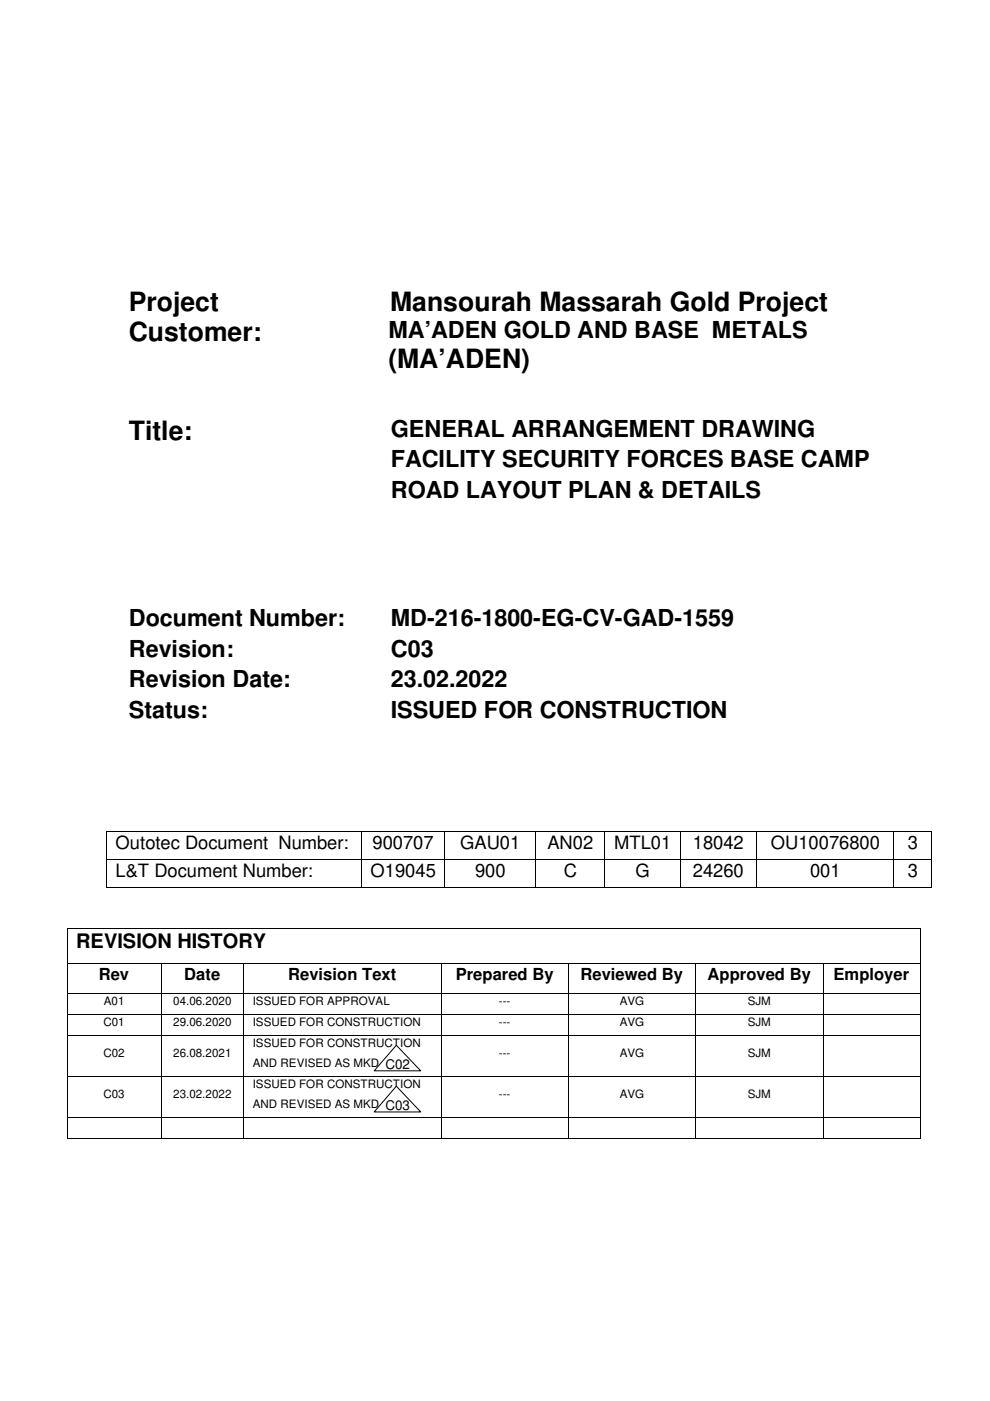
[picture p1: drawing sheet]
<svg xmlns="http://www.w3.org/2000/svg" width="210mm" height="297mm" viewBox="0 0 210 297" stroke-linecap="round" stroke-linejoin="round" font-family="sans-serif">
<defs><g id="words">
<g font-size="5.6">
<text x="27.3" y="65.9">Project</text>
<text x="82.7" y="65.9">Mansourah Massarah Gold Project</text>
<text x="27.3" y="72.3">Customer:</text>
<text x="82.3" y="78">(MA’ADEN)</text>
<text x="27.3" y="93.3">Title:</text>
</g>
<g font-size="5">
<text x="82.3" y="71.7">MA’ADEN GOLD AND BASE METALS</text>
<text x="82.8" y="92.6">GENERAL ARRANGEMENT DRAWING</text>
<text x="82.8" y="99.1">FACILITY SECURITY FORCES BASE CAMP</text>
<text x="82.8" y="105.6">ROAD LAYOUT PLAN &amp; DETAILS</text>
<text x="27.3" y="132.7">Document Number:</text>
<text x="82.8" y="132.7">MD-216-1800-EG-CV-GAD-1559</text>
<text x="27.3" y="139.2">Revision:</text>
<text x="82.8" y="139.2">C03</text>
<text x="27.3" y="145.8">Revision Date:</text>
<text x="82.8" y="145.8">23.02.2022</text>
<text x="27.3" y="152.3">Status:</text>
<text x="82.8" y="152.3">ISSUED FOR CONSTRUCTION</text>
</g>
<text font-size="4.2" x="16.2" y="201">REVISION HISTORY</text>
<g font-size="3.9">
<text x="24.5" y="180">Outotec Document Number:</text>
<text x="24.5" y="185.9">L&amp;T Document Number:</text>
<text x="78.6" y="185.9">O19045</text>
<text x="79" y="180">900707</text>
<text x="97.6" y="180">GAU01</text>
<text x="100.7" y="185.9">900</text>
<text x="116.1" y="180">AN02</text>
<text x="119.5" y="185.9">C</text>
<text x="130.2" y="180">MTL01</text>
<text x="134.7" y="185.9">G</text>
<text x="146.9" y="185.9">24260</text>
<text x="146.9" y="180">18042</text>
<text x="163.4" y="180">OU10076800</text>
<text x="171.7" y="185.9">001</text>
<text x="192.4" y="185.9">3</text>
<text x="192.4" y="180">3</text>
</g>
<g font-size="3.5">
<text x="21" y="207.8">Rev</text>
<text x="39.1" y="207.8">Date</text>
<text x="61.1" y="207.8">Revision Text</text>
<text x="96.6" y="207.8">Prepared By</text>
<text x="123.1" y="207.8">Reviewed By</text>
<text x="150" y="207.8">Approved By</text>
<text x="176.7" y="207.8">Employer</text>
</g>
<g font-size="2.8">
<text x="81.7" y="226.6">C02</text>
<text x="81.7" y="235.3">C03</text>
</g>
<g font-size="2.5">
<text x="22" y="213.1">A01</text>
<text x="36.7" y="213.1">04.06.2020</text>
<text x="53.6" y="213.1">ISSUED FOR APPROVAL</text>
<text x="105.8" y="213.1">---</text>
<text x="131.4" y="213.1">AVG</text>
<text x="158.5" y="213.1">SJM</text>
<text x="21.9" y="217.5">C01</text>
<text x="36.7" y="217.5">29.06.2020</text>
<text x="53.6" y="217.5">ISSUED FOR CONSTRUCTION</text>
<text x="53.6" y="222">ISSUED FOR CONSTRUCTION</text>
<text x="105.8" y="217.5">---</text>
<text x="131.4" y="217.5">AVG</text>
<text x="158.5" y="217.5">SJM</text>
<text x="21.9" y="224.1">C02</text>
<text x="36.7" y="224.1">26.08.2021</text>
<text x="53.6" y="226.2">AND REVISED AS MKD.</text>
<text x="105.8" y="224.1">---</text>
<text x="131.4" y="224.1">AVG</text>
<text x="158.5" y="224.1">SJM</text>
<text x="21.9" y="232.7">C03</text>
<text x="36.7" y="232.7">23.02.2022</text>
<text x="53.6" y="230.6">ISSUED FOR CONSTRUCTION</text>
<text x="105.8" y="232.7">---</text>
<text x="131.4" y="232.7">AVG</text>
<text x="158.5" y="232.7">SJM</text>
<text x="53.6" y="234.9">AND REVISED AS MKD.</text>
</g>
</g></defs>
<g fill="#000">
<path d="M22.5 176.1h.2v.2h-.2zM76.6 176.1h.2v.2h-.2zM94.2 176.1h.2v.2h-.2zM113.5 176.1h.1v.2h-.1zM128.2 176.1h.2v.2h-.2zM144.1 176.1h.2v.2h-.2zM160.4 176.1h.1v.2h-.1zM189.4 176.1h.2v.2h-.2zM197.5 176.1h.2v.2h-.2zM14.2 196.8h.2v.2h-.2zM22.5 182.1h.2v.1h-.2zM22.5 188h.2v.2h-.2z"/>
<path d="M76.6 182.1h.2v.1h-.2zM76.6 188h.2v.2h-.2zM94.2 182.1h.2v.1h-.2zM94.2 188h.2v.2h-.2zM113.5 182.1h.1v.1h-.1zM113.5 188h.1v.2h-.1zM128.2 182.1h.2v.1h-.2zM128.2 188h.2v.2h-.2zM144.1 182.1h.2v.1h-.2zM144.1 188h.2v.2h-.2zM160.4 182.1h.1v.1h-.1zM160.4 188h.1v.2h-.1z"/>
<path d="M189.4 182.1h.2v.1h-.2zM189.4 188h.2v.2h-.2zM195.1 196.8h.1v.2h-.1zM197.5 182.1h.2v.1h-.2zM197.5 188h.2v.2h-.2zM14.2 204.3h.2v.2h-.2zM14.2 210.6h.2v.1h-.2zM14.2 215h.2v.2h-.2zM14.2 219.5h.2v.1h-.2zM34.1 204.3h.2v.2h-.2zM34.1 210.6h.2v.1h-.2zM34.1 215h.2v.2h-.2z"/>
<path d="M34.1 219.5h.2v.1h-.2zM51.6 204.3h.2v.2h-.2zM51.6 210.6h.2v.1h-.2zM51.6 215h.2v.2h-.2zM51.6 219.5h.2v.1h-.2zM93.5 204.3h.1v.2h-.1zM93.5 210.6h.1v.1h-.1zM93.5 215h.1v.2h-.1zM93.5 219.5h.1v.1h-.1zM120.5 204.3h.2v.2h-.2zM120.5 210.6h.2v.1h-.2zM120.5 215h.2v.2h-.2z"/>
<path d="M120.5 219.5h.2v.1h-.2zM147.4 204.3h.2v.2h-.2zM147.4 210.6h.2v.1h-.2zM147.4 215h.2v.2h-.2zM147.4 219.5h.2v.1h-.2zM174.5 204.3h.1v.2h-.1zM174.5 210.6h.1v.1h-.1zM174.5 215h.1v.2h-.1zM174.5 219.5h.1v.1h-.1zM195.1 204.3h.1v.2h-.1zM195.1 210.6h.1v.1h-.1zM195.1 215h.1v.2h-.1z"/>
<path d="M195.1 219.5h.1v.1h-.1zM14.2 228.1h.2v.2h-.2zM14.2 236.8h.2v.2h-.2zM34.1 228.1h.2v.2h-.2zM34.1 236.8h.2v.2h-.2zM51.6 228.1h.2v.2h-.2zM51.6 236.8h.2v.2h-.2zM93.5 228.1h.1v.2h-.1zM93.5 236.8h.1v.2h-.1zM120.5 228.1h.2v.2h-.2zM120.5 236.8h.2v.2h-.2zM147.4 228.1h.2v.2h-.2z"/>
<path d="M147.4 236.8h.2v.2h-.2zM174.5 228.1h.1v.2h-.1zM174.5 236.8h.1v.2h-.1zM195.1 228.1h.1v.2h-.1zM195.1 236.8h.1v.2h-.1zM14.2 241.3h.2v.1h-.2zM34.1 241.3h.2v.1h-.2zM51.6 241.3h.2v.1h-.2zM93.5 241.3h.1v.1h-.1zM120.5 241.3h.2v.1h-.2zM147.4 241.3h.2v.1h-.2zM174.5 241.3h.1v.1h-.1z"/>
<path d="M195.1 241.3h.1v.1h-.1z"/>
</g>
<g fill="none" stroke="#000" stroke-width=".21">
<path d="M22.6 176.3v5.8M22.7 176.2h53.9M76.7 176.3v5.8M76.8 176.2h17.4M94.3 176.3v5.8M94.4 176.2h19.1M113.5 176.3v5.8M113.6 176.2h14.6M128.3 176.3v5.8M128.4 176.2h15.7M144.2 176.3v5.8M144.3 176.2h16.1"/>
<path d="M160.4 176.3v5.8M160.5 176.2h28.9M189.5 176.3v5.8M189.6 176.2h7.9M197.6 176.3v5.8M14.3 197v7.3M14.4 196.9h180.7M22.6 182.2v5.8M22.7 182.2h53.9M22.7 188.1h53.9M76.7 182.2v5.8M76.8 182.2h17.4"/>
<path d="M76.8 188.1h17.4M94.3 182.2v5.8M94.4 182.2h19.1M94.4 188.1h19.1M113.5 182.2v5.8M113.6 182.2h14.6M113.6 188.1h14.6M128.3 182.2v5.8M128.4 182.2h15.7M128.4 188.1h15.7M144.2 182.2v5.8M144.3 182.2h16.1"/>
<path d="M144.3 188.1h16.1M160.4 182.2v5.8M160.5 182.2h28.9M160.5 188.1h28.9M189.5 182.2v5.8M189.6 182.2h7.9M189.6 188.1h7.9M195.2 197v7.3M197.6 182.2v5.8M14.3 204.5v6.1M14.3 210.7v4.3M14.3 215.2v4.3"/>
<path d="M14.3 219.6v8.5M14.4 204.4h19.7M14.4 210.7h19.7M14.4 215.1h19.7M14.4 219.5h19.7M34.2 204.5v6.1M34.2 210.7v4.3M34.2 215.2v4.3M34.2 219.6v8.5M34.3 204.4h17.3M34.3 210.7h17.3M34.3 215.1h17.3"/>
<path d="M34.3 219.5h17.3M51.7 204.5v6.1M51.7 210.7v4.3M51.7 215.2v4.3M51.7 219.6v8.5M51.8 204.4h41.7M51.8 210.7h41.7M51.8 215.1h41.7M51.8 219.5h41.7M93.6 204.5v6.1M93.6 210.7v4.3M93.6 215.2v4.3"/>
<path d="M93.6 219.6v8.5M93.6 204.4h26.9M93.6 210.7h26.9M93.6 215.1h26.9M93.6 219.5h26.9M120.6 204.5v6.1M120.6 210.7v4.3M120.6 215.2v4.3M120.6 219.6v8.5M120.7 204.4h26.7M120.7 210.7h26.7M120.7 215.1h26.7"/>
<path d="M120.7 219.5h26.7M147.5 204.5v6.1M147.5 210.7v4.3M147.5 215.2v4.3M147.5 219.6v8.5M147.6 204.4h26.9M147.6 210.7h26.9M147.6 215.1h26.9M147.6 219.5h26.9M174.5 204.5v6.1M174.5 210.7v4.3M174.5 215.2v4.3"/>
<path d="M174.5 219.6v8.5M174.6 204.4h20.5M174.6 210.7h20.5M174.6 215.1h20.5M174.6 219.5h20.5M195.2 204.5v6.1M195.2 210.7v4.3M195.2 215.2v4.3M195.2 219.6v8.5M14.3 228.3v8.5M14.3 237v4.3M14.4 228.2h19.7"/>
<path d="M14.4 236.9h19.7M34.2 228.3v8.5M34.2 237v4.3M34.3 228.2h17.3M34.3 236.9h17.3M51.7 228.3v8.5M51.7 237v4.3M51.8 228.2h41.7M51.8 236.9h41.7M93.6 228.3v8.5M93.6 237v4.3M93.6 228.2h26.9"/>
<path d="M93.6 236.9h26.9M120.6 228.3v8.5M120.6 237v4.3M120.7 228.2h26.7M120.7 236.9h26.7M147.5 228.3v8.5M147.5 237v4.3M147.6 228.2h26.9M147.6 236.9h26.9M174.5 228.3v8.5M174.5 237v4.3M174.6 228.2h20.5"/>
<path d="M174.6 236.9h20.5M195.2 228.3v8.5M195.2 237v4.3M14.4 241.3h19.7M34.3 241.3h17.3M51.8 241.3h41.7M93.6 241.3h26.9M120.7 241.3h26.7M147.6 241.3h26.9M174.6 241.3h20.5"/>
</g>
<path d="M84 221.6l5.2 5.4h-9.9z" fill="#fff"/>
<path d="M84 221.6l5.2 5.4h-9.9z" fill="none" stroke="#000" stroke-width=".21"/>
<path d="M84 230.3l5.2 5.5h-9.9z" fill="#fff"/>
<path d="M84 230.3l5.2 5.5h-9.9z" fill="none" stroke="#000" stroke-width=".21"/>
<use href="#words"/>
</svg>
